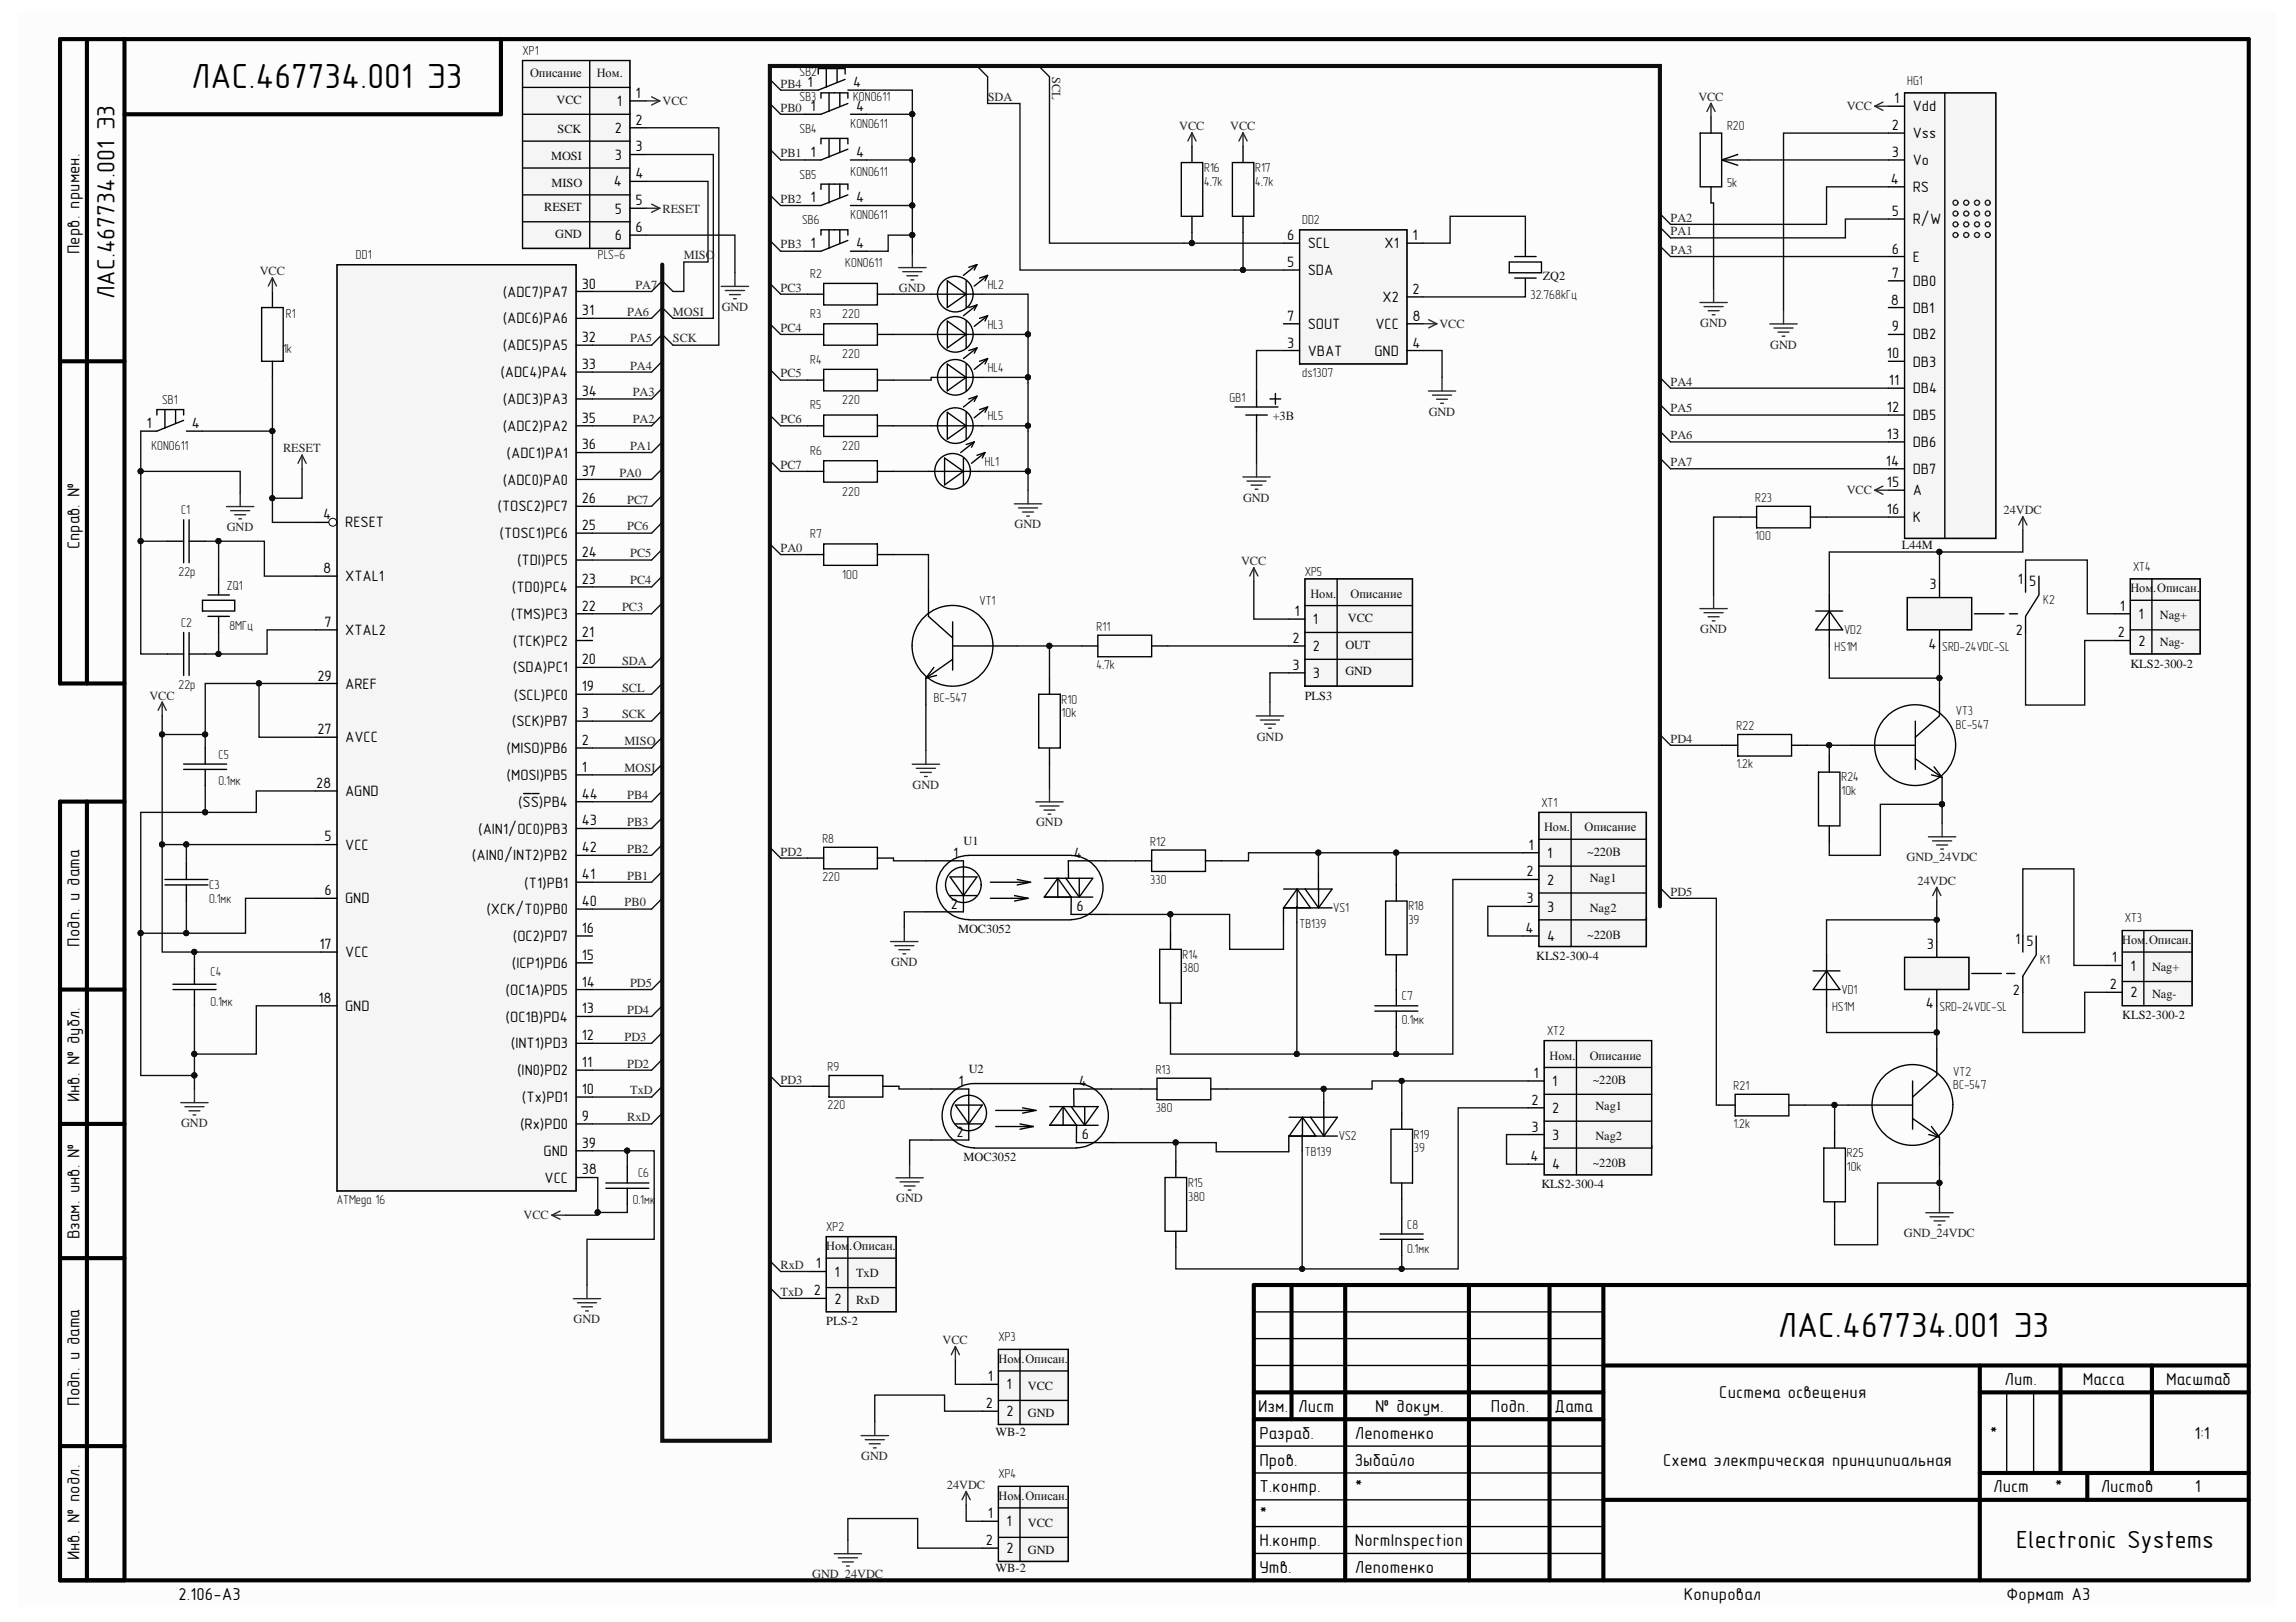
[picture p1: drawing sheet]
<svg xmlns="http://www.w3.org/2000/svg" width="297mm" height="210mm" viewBox="0 0 297 210" stroke-linecap="round" stroke-linejoin="round" font-family="sans-serif">
<defs><g id="words">
<g font-size="4.5">
<text x="24.7" y="11.5">ЛАС.467734.001 Э3</text>
<text x="230" y="173.1">ЛАС.467734.001 Э3</text>
</g>
<g font-size="3.2">
<text x="14.8" y="38.7" transform="rotate(-90 14.8 38.7)">ЛАС.467734.001 Э3</text>
<text x="260.8" y="200.4">Electronic Systems</text>
</g>
<g font-size="2.2">
<text x="10.3" y="32.9" transform="rotate(-90 10.3 32.9)">Перв. примен.</text>
<text x="10.3" y="71.1" transform="rotate(-90 10.3 71.1)">Справ. №</text>
<text x="10.3" y="122.5" transform="rotate(-90 10.3 122.5)">Подп. и дата</text>
<text x="10.3" y="142.6" transform="rotate(-90 10.3 142.6)">Инв. № дубл.</text>
<text x="10.3" y="160.4" transform="rotate(-90 10.3 160.4)">Взам. инв. №</text>
<text x="259.3" y="179.2">Лит.</text>
<text x="269.4" y="179.2">Масса</text>
<text x="280.2" y="179.2">Масштаб</text>
<text x="10.3" y="181.9" transform="rotate(-90 10.3 181.9)">Подп. и дата</text>
<text x="162.8" y="182.7">Изм.</text>
<text x="168" y="182.7">Лист</text>
<text x="177.9" y="182.7">№ докум.</text>
<text x="192.9" y="182.7">Подп.</text>
<text x="201.1" y="182.7">Дата</text>
<text x="222.4" y="181">Система освещения</text>
<text x="162.9" y="189.7">Пров.</text>
<text x="162.9" y="186.2">Разраб.</text>
<text x="175.3" y="189.7">Зыбайло</text>
<text x="175.3" y="186.2">Лепотенко</text>
<text x="215.2" y="189.7">Схема электрическая принципиальная</text>
<text x="257.4" y="186.2">*</text>
<text x="283.9" y="186.2">1:1</text>
<text x="162.9" y="193.1">Т.контр.</text>
<text x="162.9" y="196.6">*</text>
<text x="175.3" y="193.1">*</text>
<text x="257.9" y="193.1">Лист</text>
<text x="265.9" y="193.1">*</text>
<text x="271.8" y="193.1">Листов</text>
<text x="284" y="193.1">1</text>
<text x="10.3" y="201.9" transform="rotate(-90 10.3 201.9)">Инв. № подл.</text>
<text x="162.9" y="203.6">Утв.</text>
<text x="162.9" y="200.1">Н.контр.</text>
<text x="175.3" y="200.1">NormInspection</text>
<text x="175.3" y="203.6">Лепотенко</text>
<text x="23.1" y="207">2.106-A3</text>
<text x="217.9" y="207">Копировал</text>
<text x="259.6" y="207">Формат А3</text>
</g>
<g font-size="1.9">
<text x="104.5" y="11.3">1</text>
<text x="110.4" y="11.3">4</text>
<text x="79.5" y="17.2">2</text>
<text x="79.8" y="13.7">1</text>
<text x="82.2" y="16.1">2</text>
<text x="82.2" y="12.7">1</text>
<text x="104.9" y="14.4">1</text>
<text x="110.7" y="14.4">4</text>
<text x="244.8" y="16.8">2</text>
<text x="245" y="13.4">1</text>
<text x="247.5" y="14.4">Vdd</text>
<text x="247.5" y="17.9">Vss</text>
<text x="79.5" y="20.7">3</text>
<text x="82.2" y="23.1">4</text>
<text x="82.2" y="19.6">3</text>
<text x="104.9" y="20.3">1</text>
<text x="110.7" y="20.3">4</text>
<text x="244.6" y="23.8">4</text>
<text x="244.8" y="20.3">3</text>
<text x="247.5" y="21.4">Vo</text>
<text x="79.4" y="24.1">4</text>
<text x="79.5" y="27.6">5</text>
<text x="82.2" y="26.6">5</text>
<text x="104.9" y="26.2">1</text>
<text x="110.7" y="26.2">4</text>
<text x="244.8" y="27.9">5</text>
<text x="247.5" y="24.8">RS</text>
<text x="247.5" y="29">R/W</text>
<text x="79.5" y="31.1">6</text>
<text x="82.2" y="30">6</text>
<text x="104.9" y="32.1">1</text>
<text x="110.7" y="32.1">4</text>
<text x="166.5" y="34.6">5</text>
<text x="166.5" y="31.1">6</text>
<text x="169.2" y="35.6">SDA</text>
<text x="169.2" y="32.1">SCL</text>
<text x="179.1" y="32.1">X1</text>
<text x="182.7" y="31.1">1</text>
<text x="244.8" y="36">7</text>
<text x="244.8" y="32.8">6</text>
<text x="247.5" y="33.9">E</text>
<text x="65" y="41.9">(ADC6)PA6</text>
<text x="65" y="38.4">(ADC7)PA7</text>
<text x="75.3" y="40.8">31</text>
<text x="75.3" y="37.3">30</text>
<text x="166.5" y="41.5">7</text>
<text x="178.9" y="39.1">X2</text>
<text x="182.7" y="38">2</text>
<text x="182.7" y="41.5">8</text>
<text x="244.6" y="39.4">8</text>
<text x="247.5" y="37">DB0</text>
<text x="247.5" y="40.5">DB1</text>
<text x="65" y="45.3">(ADC5)PA5</text>
<text x="75.3" y="47.7">33</text>
<text x="75.3" y="44.3">32</text>
<text x="166.5" y="45">3</text>
<text x="169.2" y="46">VBAT</text>
<text x="169.2" y="42.5">SOUT</text>
<text x="177.8" y="46">GND</text>
<text x="177.9" y="42.5">VCC</text>
<text x="182.7" y="45">4</text>
<text x="244.1" y="46.3">10</text>
<text x="244.8" y="42.9">9</text>
<text x="247.5" y="43.9">DB2</text>
<text x="247.5" y="47.4">DB3</text>
<text x="64.7" y="48.8">(ADC4)PA4</text>
<text x="65" y="52.3">(ADC3)PA3</text>
<text x="75.3" y="51.2">34</text>
<text x="244.1" y="53.3">12</text>
<text x="244.4" y="49.8">11</text>
<text x="247.5" y="50.9">DB4</text>
<text x="18.9" y="55.4">1</text>
<text x="24.8" y="55.4">4</text>
<text x="65" y="55.8">(ADC2)PA2</text>
<text x="65.5" y="59.2">(ADC1)PA1</text>
<text x="75.3" y="58.2">36</text>
<text x="75.3" y="54.7">35</text>
<text x="244.1" y="56.8">13</text>
<text x="247.5" y="54.4">DB5</text>
<text x="247.5" y="57.8">DB6</text>
<text x="65" y="62.7">(ADC0)PA0</text>
<text x="75.3" y="61.6">37</text>
<text x="75.3" y="65.1">26</text>
<text x="244" y="60.3">14</text>
<text x="244.1" y="63">15</text>
<text x="247.5" y="61.3">DB7</text>
<text x="247.5" y="64.1">A</text>
<text x="41.8" y="67.2">4</text>
<text x="44.7" y="68.3">RESET</text>
<text x="64.4" y="66.2">(TOSC2)PC7</text>
<text x="64.6" y="69.7">(TOSC1)PC6</text>
<text x="75.3" y="68.6">25</text>
<text x="244.1" y="66.5">16</text>
<text x="247.5" y="67.6">K</text>
<text x="41.8" y="74.2">8</text>
<text x="44.7" y="75.2">XTAL1</text>
<text x="66.2" y="76.6">(TD0)PC4</text>
<text x="66.9" y="73.1">(TDI)PC5</text>
<text x="75.3" y="75.6">23</text>
<text x="75.3" y="72.1">24</text>
<text x="249.6" y="76.2">3</text>
<text x="261" y="75.6">1</text>
<text x="262.5" y="75.8">5</text>
<text x="42" y="81.1">7</text>
<text x="44.7" y="82.2">XTAL2</text>
<text x="66.1" y="80.1">(TMS)PC3</text>
<text x="66.3" y="83.6">(TCK)PC2</text>
<text x="75.3" y="82.5">21</text>
<text x="75.3" y="79">22</text>
<text x="167.2" y="83.2">2</text>
<text x="167.5" y="79.7">1</text>
<text x="169.9" y="80.8">1</text>
<text x="249.5" y="83.9">4</text>
<text x="260.8" y="82.2">2</text>
<text x="274" y="82.5">2</text>
<text x="274.3" y="79">1</text>
<text x="276.7" y="83.6">2</text>
<text x="276.7" y="80.1">1</text>
<text x="41.1" y="88.1">29</text>
<text x="44.7" y="89.1">AREF</text>
<text x="66.3" y="87">(SDA)PC1</text>
<text x="75.3" y="89.5">19</text>
<text x="75.3" y="86">20</text>
<text x="167.2" y="86.7">3</text>
<text x="169.9" y="87.7">3</text>
<text x="169.9" y="84.3">2</text>
<text x="41.1" y="95">27</text>
<text x="66.2" y="94">(SCK)PB7</text>
<text x="66.5" y="90.5">(SCL)PC0</text>
<text x="75.3" y="92.9">3</text>
<text x="40.9" y="102">28</text>
<text x="44.7" y="96.1">AVCC</text>
<text x="65.5" y="100.9">(MOSI)PB5</text>
<text x="65.5" y="97.4">(MISO)PB6</text>
<text x="75.3" y="99.9">1</text>
<text x="75.3" y="96.4">2</text>
<text x="44.7" y="103">AGND</text>
<text x="61.9" y="107.9">(AIN1/OC0)PB3</text>
<text x="67" y="104.4">(SS)PB4</text>
<text x="75.3" y="106.8">43</text>
<text x="75.3" y="103.4">44</text>
<text x="42" y="108.9">5</text>
<text x="44.7" y="110">VCC</text>
<text x="61.1" y="111.3">(AIN0/INT2)PB2</text>
<text x="75.3" y="113.8">41</text>
<text x="75.3" y="110.3">42</text>
<text x="123.3" y="111">1</text>
<text x="138.9" y="111">4</text>
<text x="197.5" y="113.4">2</text>
<text x="197.7" y="110">1</text>
<text x="200.1" y="111">1</text>
<text x="42" y="115.9">6</text>
<text x="44.7" y="116.9">GND</text>
<text x="62.9" y="118.3">(XCK/T0)PB0</text>
<text x="67.8" y="114.9">(T1)PB1</text>
<text x="75.3" y="117.3">40</text>
<text x="123" y="117.6">2</text>
<text x="139.2" y="117.9">6</text>
<text x="197.5" y="116.9">3</text>
<text x="200.1" y="118">3</text>
<text x="200.1" y="114.5">2</text>
<text x="41.3" y="122.8">17</text>
<text x="44.7" y="123.8">VCC</text>
<text x="66.2" y="125.2">(ICP1)PD6</text>
<text x="66.3" y="121.8">(OC2)PD7</text>
<text x="75.3" y="124.2">15</text>
<text x="75.3" y="120.7">16</text>
<text x="197.3" y="120.7">4</text>
<text x="200.1" y="121.8">4</text>
<text x="249.3" y="122.8">3</text>
<text x="260.7" y="122.1">1</text>
<text x="262.2" y="122.4">5</text>
<text x="273.2" y="124.5">1</text>
<text x="275.6" y="125.6">1</text>
<text x="41.2" y="129.8">18</text>
<text x="44.7" y="130.8">GND</text>
<text x="65.4" y="128.7">(OC1A)PD5</text>
<text x="75.3" y="131.2">13</text>
<text x="75.3" y="127.7">14</text>
<text x="249.1" y="130.5">4</text>
<text x="260.4" y="128.7">2</text>
<text x="273" y="128">2</text>
<text x="275.6" y="129.1">2</text>
<text x="65.4" y="132.2">(OC1B)PD4</text>
<text x="66.1" y="135.7">(INT1)PD3</text>
<text x="75.3" y="134.6">12</text>
<text x="66.9" y="139.1">(IN0)PD2</text>
<text x="67.5" y="142.6">(Tx)PD1</text>
<text x="75.3" y="141.6">10</text>
<text x="75.3" y="138.1">11</text>
<text x="124" y="140.5">1</text>
<text x="139.6" y="140.5">4</text>
<text x="198.2" y="142.9">2</text>
<text x="198.4" y="139.5">1</text>
<text x="200.8" y="140.5">1</text>
<text x="67.3" y="146.1">(Rx)PD0</text>
<text x="70.3" y="149.6">GND</text>
<text x="75.3" y="145.1">9</text>
<text x="75.3" y="148.5">39</text>
<text x="123.7" y="147.1">2</text>
<text x="140" y="147.5">6</text>
<text x="198.2" y="146.4">3</text>
<text x="200.8" y="147.5">3</text>
<text x="200.8" y="144">2</text>
<text x="70.4" y="153">VCC</text>
<text x="75.3" y="152">38</text>
<text x="198" y="150.2">4</text>
<text x="200.8" y="151.3">4</text>
<text x="105.3" y="167.6">2</text>
<text x="105.5" y="164.1">1</text>
<text x="108" y="165.2">1</text>
<text x="108" y="168.7">2</text>
<text x="127.8" y="178.8">1</text>
<text x="130.2" y="179.8">1</text>
<text x="127.5" y="182.2">2</text>
<text x="130.2" y="183.3">2</text>
<text x="127.8" y="196.5">1</text>
<text x="130.2" y="197.5">1</text>
<text x="127.5" y="200">2</text>
<text x="130.2" y="201">2</text>
</g>
<g font-size="1.7" fill="#0e0e0e">
<text x="67.6" y="7.1">XP1</text>
<text x="103.4" y="9.9">SB2</text>
<text x="246.7" y="10.9">HG1</text>
<text x="103.4" y="17.2">SB4</text>
<text x="103.4" y="13">SB3</text>
<text x="110" y="16.5">KON0611</text>
<text x="110.4" y="13">KON0611</text>
<text x="223.4" y="16.9">R20</text>
<text x="103.4" y="23.1">SB5</text>
<text x="110" y="22.8">KON0611</text>
<text x="155.8" y="22.3">R16</text>
<text x="162.4" y="22.3">R17</text>
<text x="103.8" y="29">SB6</text>
<text x="110" y="28.3">KON0611</text>
<text x="155.8" y="24">4.7k</text>
<text x="162.4" y="24">4.7k</text>
<text x="168.5" y="29">DD2</text>
<text x="223.4" y="24.2">5k</text>
<text x="46" y="33.5">DD1</text>
<text x="77.3" y="33.5">PLS-6</text>
<text x="104.8" y="36">R2</text>
<text x="109.4" y="34.6">KON0611</text>
<text x="37" y="41.2">R1</text>
<text x="104.8" y="41.2">R3</text>
<text x="109" y="41.2">220</text>
<text x="127.8" y="37.3">HL2</text>
<text x="198" y="38.7">32.768kГц</text>
<text x="36.6" y="45.7">1k</text>
<text x="104.8" y="47.1">R4</text>
<text x="109" y="46.4">220</text>
<text x="127.8" y="42.6">HL3</text>
<text x="21" y="52.3">SB1</text>
<text x="104.8" y="53">R5</text>
<text x="109" y="52.3">220</text>
<text x="127.8" y="48.1">HL4</text>
<text x="159.1" y="52">GB1</text>
<text x="168.5" y="48.8">ds1307</text>
<text x="19.6" y="58.2">KON0611</text>
<text x="104.8" y="58.9">R6</text>
<text x="109" y="58.2">220</text>
<text x="127.8" y="54.4">HL5</text>
<text x="109" y="64.1">220</text>
<text x="127.4" y="60.3">HL1</text>
<text x="227.1" y="65">R23</text>
<text x="23.4" y="66.5">C1</text>
<text x="104.8" y="69.7">R7</text>
<text x="227.1" y="69.9">100</text>
<text x="23.1" y="74.6">22p</text>
<text x="29.3" y="76.3">ZQ1</text>
<text x="109" y="74.9">100</text>
<text x="168.8" y="74.6">XP5</text>
<text x="276" y="73.8">XT4</text>
<text x="23.4" y="81.1">C2</text>
<text x="29.7" y="81.5">8MГц</text>
<text x="126.7" y="78.4">VT1</text>
<text x="141.9" y="81.7">R11</text>
<text x="238.6" y="82.1">VD2</text>
<text x="264.3" y="78.2">K2</text>
<text x="23.1" y="89.1">22p</text>
<text x="141.9" y="86.6">4.7k</text>
<text x="237.4" y="84.3">HS1M</text>
<text x="251.3" y="84.3">SRD-24VDC-SL</text>
<text x="120.8" y="90.9">BC-547</text>
<text x="137.3" y="92.8">10k</text>
<text x="137.3" y="91.1">R10</text>
<text x="224.7" y="94.5">R22</text>
<text x="253" y="94.4">BC-547</text>
<text x="253" y="92.6">VT3</text>
<text x="28.3" y="101.6">0.1мк</text>
<text x="28.3" y="98.2">C5</text>
<text x="224.7" y="99.4">1.2k</text>
<text x="238.2" y="101.1">R24</text>
<text x="199.4" y="104.4">XT1</text>
<text x="238.2" y="102.9">10k</text>
<text x="106.4" y="109.1">R8</text>
<text x="148.8" y="109.4">R12</text>
<text x="27.1" y="116.8">0.1мк</text>
<text x="27.1" y="115.1">C3</text>
<text x="106.4" y="114">220</text>
<text x="148.8" y="114.3">330</text>
<text x="172.5" y="118">VS1</text>
<text x="182.2" y="119.6">39</text>
<text x="182.2" y="117.8">R18</text>
<text x="274.9" y="119.4">XT3</text>
<text x="153" y="125.8">380</text>
<text x="153" y="124.1">R14</text>
<text x="168.1" y="120">TB139</text>
<text x="263.9" y="124.8">K1</text>
<text x="27.2" y="130.1">0.1мк</text>
<text x="27.2" y="126.3">C4</text>
<text x="181.4" y="129.4">C7</text>
<text x="237" y="130.8">HS1M</text>
<text x="238.2" y="128.6">VD1</text>
<text x="250.9" y="130.8">SRD-24VDC-SL</text>
<text x="181.4" y="132.5">0.1мк</text>
<text x="200.1" y="133.9">XT2</text>
<text x="107.1" y="143.5">220</text>
<text x="107.1" y="138.6">R9</text>
<text x="149.5" y="143.9">380</text>
<text x="149.5" y="139">R13</text>
<text x="224.3" y="141.1">R21</text>
<text x="252.7" y="140.9">BC-547</text>
<text x="252.7" y="139.2">VT2</text>
<text x="168.8" y="149.6">TB139</text>
<text x="173.2" y="147.6">VS2</text>
<text x="182.9" y="149.1">39</text>
<text x="182.9" y="147.4">R19</text>
<text x="224.3" y="146">1.2k</text>
<text x="238.9" y="149.8">R25</text>
<text x="43.6" y="155.9">ATMega 16</text>
<text x="81.9" y="155.9">0.1мк</text>
<text x="82.5" y="152.4">C6</text>
<text x="153.7" y="155.4">380</text>
<text x="153.7" y="153.6">R15</text>
<text x="238.9" y="151.6">10k</text>
<text x="106.9" y="159.3">XP2</text>
<text x="182" y="159">C8</text>
<text x="182" y="162.1">0.1мк</text>
<text x="129.2" y="173.6">XP3</text>
<text x="129.2" y="191.3">XP4</text>
</g>
<g font-size="1.6" fill="#0e0e0e">
<text x="68.6" y="9.9">Описание</text>
<text x="77.2" y="9.9">Ном.</text>
<text x="72" y="13.4">VCC</text>
<text x="72.1" y="17.2">SCK</text>
<text x="71.3" y="20.7">MOSI</text>
<text x="70.4" y="27.3">RESET</text>
<text x="71.3" y="24.2">MISO</text>
<text x="71.8" y="30.8">GND</text>
<text x="199.6" y="36.2">ZQ2</text>
<text x="164.7" y="54.4">+3В</text>
<text x="246.1" y="71.1">L44M</text>
<text x="169.5" y="77.3">Ном.</text>
<text x="174.7" y="77.3">Описание</text>
<text x="275.6" y="76.6">Ном</text>
<text x="278.6" y="76.6">.Описан.</text>
<text x="174" y="83.9">OUT</text>
<text x="174.4" y="80.5">VCC</text>
<text x="279.4" y="83.6">Nag-</text>
<text x="279.4" y="80.1">Nag+</text>
<text x="174" y="87.4">GND</text>
<text x="275.6" y="86.4">KLS2-300-2</text>
<text x="168.8" y="90.5">PLS3</text>
<text x="199.8" y="107.6">Ном.</text>
<text x="205" y="107.6">Описание</text>
<text x="124.7" y="109.3">U1</text>
<text x="205.3" y="110.7">~220В</text>
<text x="205.7" y="114.2">Nag1</text>
<text x="205.7" y="118">Nag2</text>
<text x="123.9" y="120.8">MOC3052</text>
<text x="198.7" y="124.2">KLS2-300-4</text>
<text x="205.3" y="121.5">~220В</text>
<text x="274.6" y="122.2">Ном</text>
<text x="277.5" y="122.2">.Описан.</text>
<text x="278.4" y="125.6">Nag+</text>
<text x="274.6" y="131.9">KLS2-300-2</text>
<text x="278.4" y="129.1">Nag-</text>
<text x="200.5" y="137.1">Ном.</text>
<text x="205.7" y="137.1">Описание</text>
<text x="125.3" y="138.8">U2</text>
<text x="206.1" y="140.2">~220В</text>
<text x="206.4" y="143.7">Nag1</text>
<text x="206.4" y="147.5">Nag2</text>
<text x="124.7" y="150.3">MOC3052</text>
<text x="199.4" y="153.8">KLS2-300-4</text>
<text x="206.1" y="151">~220В</text>
<text x="106.9" y="161.8">Ном</text>
<text x="109.9" y="161.8">.Описан.</text>
<text x="110.7" y="165.2">TxD</text>
<text x="106.9" y="171.5">PLS-2</text>
<text x="110.7" y="168.7">RxD</text>
<text x="129.2" y="176.4">Ном</text>
<text x="132.1" y="176.4">.Описан.</text>
<text x="133" y="179.9">VCC</text>
<text x="128.8" y="185.8">WB-2</text>
<text x="133" y="183.3">GND</text>
<text x="129.2" y="194.1">Ном</text>
<text x="132.1" y="194.1">.Описан.</text>
<text x="133" y="197.6">VCC</text>
<text x="128.8" y="203.5">WB-2</text>
<text x="133" y="201.1">GND</text>
</g>
<g font-size="1.6" fill="#262626">
<text x="101" y="11.3">PB4</text>
<text x="136.1" y="9.9" transform="rotate(90 136.1 9.9)">SCL</text>
<text x="85.7" y="13.6">VCC</text>
<text x="101" y="14.5">PB0</text>
<text x="127.8" y="13.1">SDA</text>
<text x="152.6" y="16.9">VCC</text>
<text x="159.2" y="16.9">VCC</text>
<text x="219.7" y="13">VCC</text>
<text x="238.9" y="14.3">VCC</text>
<text x="101" y="20.4">PB1</text>
<text x="85.7" y="27.5">RESET</text>
<text x="101" y="26.3">PB2</text>
<text x="216.1" y="28.7">PA2</text>
<text x="33.6" y="35.6">VCC</text>
<text x="88.5" y="33.5">MISO</text>
<text x="101" y="32.1">PB3</text>
<text x="216.1" y="30.4">PA1</text>
<text x="216.1" y="32.9">PA3</text>
<text x="81.1" y="40.8">PA6</text>
<text x="82.2" y="37.4">PA7</text>
<text x="87.1" y="40.8">MOSI</text>
<text x="93.4" y="40.3">GND</text>
<text x="101" y="37.7">PC3</text>
<text x="116.3" y="37.8">GND</text>
<text x="81.5" y="47.8">PA4</text>
<text x="81.5" y="44.3">PA5</text>
<text x="87.1" y="44.3">SCK</text>
<text x="101" y="42.9">PC4</text>
<text x="186.2" y="42.4">VCC</text>
<text x="220" y="42.3">GND</text>
<text x="229" y="45.1">GND</text>
<text x="81.9" y="51.3">PA3</text>
<text x="101" y="48.8">PC5</text>
<text x="184.8" y="53.8">GND</text>
<text x="216.1" y="49.9">PA4</text>
<text x="216.1" y="53.4">PA5</text>
<text x="36.6" y="58.5">RESET</text>
<text x="81.5" y="58.2">PA1</text>
<text x="81.9" y="54.7">PA2</text>
<text x="101" y="54.7">PC6</text>
<text x="216.1" y="56.9">PA6</text>
<text x="80.1" y="61.7">PA0</text>
<text x="81.1" y="65.2">PC7</text>
<text x="101" y="60.7">PC7</text>
<text x="160.8" y="64.9">GND</text>
<text x="216.1" y="60.3">PA7</text>
<text x="238.9" y="64">VCC</text>
<text x="29.3" y="68.7">GND</text>
<text x="81.1" y="68.6">PC6</text>
<text x="101" y="71.4">PA0</text>
<text x="131.3" y="68.4">GND</text>
<text x="259.2" y="66.5">24VDC</text>
<text x="81.5" y="75.6">PC4</text>
<text x="81.5" y="72.1">PC5</text>
<text x="160.6" y="73.2">VCC</text>
<text x="80.5" y="79.1">PC3</text>
<text x="220" y="81.9">GND</text>
<text x="80.5" y="89.5">SCL</text>
<text x="80.5" y="86">SDA</text>
<text x="19.3" y="90.5">VCC</text>
<text x="80.5" y="93">SCK</text>
<text x="162.6" y="95.8">GND</text>
<text x="80.8" y="96.4">MISO</text>
<text x="80.8" y="99.9">MOSI</text>
<text x="216.1" y="96.1">PD4</text>
<text x="81.1" y="106.9">PB3</text>
<text x="81.1" y="103.4">PB4</text>
<text x="118.1" y="102.1">GND</text>
<text x="134" y="107">GND</text>
<text x="81.1" y="113.8">PB1</text>
<text x="81.1" y="110.3">PB2</text>
<text x="101" y="110.7">PD2</text>
<text x="246.7" y="111.5">GND_24VDC</text>
<text x="80.8" y="117.3">PB0</text>
<text x="216.1" y="115.9">PD5</text>
<text x="248.1" y="114.5">24VDC</text>
<text x="115.3" y="125">GND</text>
<text x="81.1" y="131.2">PD4</text>
<text x="81.5" y="127.7">PD5</text>
<text x="80.8" y="134.7">PD3</text>
<text x="81.1" y="138.2">PD2</text>
<text x="81.5" y="141.6">TxD</text>
<text x="101" y="140.2">PD3</text>
<text x="23.4" y="145.9">GND</text>
<text x="81.1" y="145.1">RxD</text>
<text x="115.9" y="155.6">GND</text>
<text x="67.7" y="157.8">VCC</text>
<text x="246.3" y="160.1">GND_24VDC</text>
<text x="101" y="164.2">RxD</text>
<text x="101" y="167.7">TxD</text>
<text x="74.2" y="171.2">GND</text>
<text x="122" y="173.9">VCC</text>
<text x="111.4" y="189">GND</text>
<text x="122.5" y="192.7">24VDC</text>
<text x="105.1" y="204.3">GND_24VDC</text>
</g>
</g></defs>
<path d="M2.2 1.6h292.2v206.4h-292.2z" fill="#fcfcfc"/>
<g fill="none" stroke="#000" stroke-width=".53">
<path d="M11.2 5.1v83.3M16.1 5.1v199.4M64.8 5.1v9.7h-48.7M7.8 46.8h8.3M16.1 88.4h-8.3v-83.3h283.1v199.4h-283.1v-100.8h8.3M11.2 103.7v100.8M7.8 128.1h8.3M7.8 145.4h8.3M7.8 162.8h8.3M167.1 166.3v17.4M174 166.3v38.2M190 166.3v38.2"/>
<path d="M200.5 166.3v38.2M207.4 176.7h83.5M207.4 166.3v38.2M256.1 176.7v27.8M266.6 176.7v13.9M278.4 176.7v13.9M290.9 166.3h-128.7v38.2M7.8 187.1h8.3M162.2 180.2h45.2M162.2 183.7h45.2M207.4 194.1h83.5M256.1 180.2h34.8"/>
<path d="M256.1 190.6h34.8M270 190.6v3.5"/>
</g>
<path d="M162.2 176.7h45.2M162.2 173.2h45.2M162.2 169.8h45.2M162.2 197.6h45.2M162.2 194.1h45.2M162.2 190.6h45.2M162.2 187.1h45.2M259.6 180.2v10.4M263.1 180.2v10.4M162.2 201h45.2" fill="none" stroke="#000" stroke-width=".18"/>
<path d="M43.6 34.3h30.9v119.8h-30.9z" fill="#f5f5f5" stroke="#262626" stroke-width=".13"/>
<path d="M40.8 67.6h2.8" fill="none" stroke="#000" stroke-width=".18"/>
<circle cx="43.1" cy="67.6" r=".51" fill="#fcfcfc" stroke="#000" stroke-width=".13"/>
<g fill="none" stroke="#000" stroke-width=".18">
<path d="M43.6 34.3h30.9v119.8h-30.9zM74.5 37.7h2.1M120.5 38.1h6.6M122.6 36.3l2.4 1.8-2.4 1.7zM125 36.3v3.5M126.4 34.2l-1.8 1.4M126.4 34.2l-.4 .7M126.4 34.2l-1.1 .4M127.8 35.6l-1.8 1.4M127.8 35.6l-.4 .7M127.8 35.6l-1.1 .4M74.5 58.6h2.1"/>
<path d="M74.5 55.1h2.1M74.5 51.6h2.1M74.5 48.1h2.1M74.5 44.7h2.1M74.5 41.2h2.1M40.8 74.6h2.8M74.5 62h2.1M74.5 79.4h2.1M74.5 76h2.1M74.5 72.5h2.1M74.5 69h2.1M74.5 65.5h2.1"/>
<path d="M40.8 81.5h2.8M40.8 88.4h2.8M40.8 95.4h2.8M74.5 96.8h2.1M74.5 93.3h2.1M74.5 89.8h2.1M74.5 86.4h2.1M74.5 82.9h2.1M40.8 102.4h2.8M40.8 109.3h2.8M40.8 116.3h2.8M67.7 102.7h1"/>
<path d="M68.8 102.7h.9M74.5 117.6h2.1M74.5 114.2h2.1M74.5 110.7h2.1M74.5 107.2h2.1M74.5 103.8h2.1M74.5 100.3h2.1M41.5 123.2h2.1M41.5 130.2h2.1M74.5 138.5h2.1M74.5 135h2.1M74.5 131.5h2.1"/>
<path d="M74.5 128.1h2.1M74.5 124.6h2.1M74.5 121.1h2.1M74.5 145.4h2.1M74.5 142h2.1M74.5 152.4h2.1M74.5 148.9h2.1"/>
<circle cx="123.6" cy="38.1" r="2.31"/>
</g>
<path d="M85.7 34.2v152.3h13.9v-178h115.1v108.8" fill="none" stroke="#0e0e0e" stroke-width=".53"/>
<path d="M168.1 29.7h13.9v17.4h-13.9z" fill="#f5f5f5" stroke="#262626" stroke-width=".13"/>
<g fill="none" stroke="#000" stroke-width=".18">
<path d="M33.8 39.8h2.8v7h-2.8zM35.2 37.7v2.1M166 34.9h2.1M166 31.5h2.1M168.1 29.7h13.9v17.4h-13.9zM182 31.5h2.1M182 38.4h2.1M20.3 53.7v-.7h3.5v.7M21.3 53v2.4M22.7 53v1.8M23.8 54.4l-3.5 1.4h-2.1M24.1 55.8h2.1"/>
<path d="M35.2 46.8v2M159.8 52.7h5.5M161.2 53.7h2.8M162.6 50.6v2.1M162.6 53.7v2.1M164.3 51.6h1.4M165 50.9v1.4M166 45.4h2.1M166 41.9h2.1M182 45.4h2.1M182 41.9h2.1M21.7 70h2.1"/>
<path d="M23.8 67.3v5.5M24.5 67.3v5.5M24.5 70h2M26.2 77.7h4.2v1.4h-4.2zM26.9 79.8h2.8M26.9 77h2.8M28.3 74.9v2.1M28.3 79.8v2M120.1 76.3v3.5l3.1 2.8M118 83.5a5.2 5.2 0 0 1 7.7-4.5 5.2 5.2 0 0 1 .6 8.8 5.2 5.2 0 0 1-8.2-3.4l-.1-.9M119.8 87.8v3.4M120.8 86.4l-1 1.4"/>
<path d="M121.2 87.4l-1.4 .4M123.2 85.3l-3.4 2.5M123.2 80.5v6.2M123.2 83.6h8.4"/>
</g>
<path d="M168.8 74.9h13.9v13.9h-13.9z" fill="#f5f5f5" stroke="#262626" stroke-width=".13"/>
<path d="M168.8 74.9h13.9v13.9h-13.9zM168.8 78.4h13.9M173 74.9v13.9M166.7 87.1h2.1M166.7 83.6h2.1M166.7 80.1h2.1M168.8 81.8h13.9M168.8 85.3h13.9" fill="none" stroke="#000" stroke-width=".18"/>
<path d="M246.4 12h11.8v57.6h-11.8z" fill="#f5f5f5" stroke="#262626" stroke-width=".13"/>
<g fill="none" stroke="#000" stroke-width=".18">
<path d="M244.3 13.7h2.1M244.3 17.2h2.1M246.4 12h11.8v57.7h-11.8zM251.6 12v57.7M244.3 20.7h2.1M244.3 36.3h2.1M244.3 39.8h2.1M244.3 24.2h2.1M244.3 28.3h2.1M244.3 33.2h2.1M244.3 43.3h2.1M244.3 46.8h2.1"/>
<path d="M244.3 50.2h2.1M244.3 53.7h2.1M244.3 57.2h2.1M244.3 60.7h2.1M244.3 63.4h2.1M244.3 66.9h2.1M119.8 111.4h4.8v6.6h-4.8M122.9 113.5h3.5l-1.8 2.4zM122.9 115.9h3.5M125.3 110.7a4.1 4.1 0 0 0-4.1 4.2 4.1 4.1 0 0 0 4.2 4.1M125.3 119h13.3M125.3 110.7h13.3"/>
<path d="M128.1 114.2h4.9M128.1 116.3h4.9M131.3 115.9l1.7 .4M131.6 113.8l1.7 .4-1.7 .3M133 116.3l-1.7 .3M135.1 113.7h6.3l-1.8 2.4M136.9 113.7l1.7 2.4v2.2h4.8M136.9 113.7l-1.8 2.4h6.3M136.9 113.7v2.4M137.9 113.7l1.7 2.4M138.6 110.7a4.1 4.1 0 0 1 4.1 4.2 4.1 4.1 0 0 1-4.2 4.1M139.6 113.7v2.4"/>
<path d="M143.1 111.4h-4.9v2.3M166 117.4v2.1M166.1 115.1h6.2l-1.7 2.4M167.8 117.3v2.1M167.8 115.1l1.7 2.4M167.8 115.1l-1.7 2.4h6.2M167.8 115.1v2.4M168.9 115.1l1.7 2.4M170.6 113.1v4.4"/>
<circle cx="124.6" cy="114.5" r="2.31"/>
</g>
<g fill="none" stroke="#1c1c1c" stroke-width=".18">
<circle cx="253" cy="26.2" r=".32"/>
<circle cx="253" cy="29" r=".32"/>
<circle cx="253" cy="27.6" r=".32"/>
<circle cx="253" cy="30.4" r=".32"/>
<circle cx="254.4" cy="26.2" r=".33"/>
<circle cx="254.4" cy="29" r=".32"/>
<circle cx="254.4" cy="30.4" r=".32"/>
<circle cx="254.4" cy="27.6" r=".32"/>
<circle cx="255.8" cy="26.2" r=".33"/>
<circle cx="255.8" cy="29" r=".32"/>
<circle cx="255.8" cy="27.6" r=".32"/>
<circle cx="255.8" cy="30.4" r=".32"/>
<circle cx="257.2" cy="26.2" r=".32"/>
<circle cx="257.2" cy="29" r=".32"/>
<circle cx="257.2" cy="30.4" r=".32"/>
<circle cx="257.2" cy="27.6" r=".32"/>
</g>
<path d="M199.1 105.1h13.9v17.4h-13.9z" fill="#f5f5f5" stroke="#262626" stroke-width=".13"/>
<path d="M197 117.3h2.1M197 113.8h2.1M197 110.4h2.1M199.1 105.1h13.9v13.9h-13.9zM199.1 108.6h13.9M199.1 112.1h13.9M199.1 115.6h13.9M203.3 105.1v17.4M213 118.7v3.8h-13.9v-3.5M197 121.1h2.1" fill="none" stroke="#000" stroke-width=".18"/>
<path d="M246.7 77.3h8.4v4.2h-8.4z" fill="#f5f5f5" stroke="#262626" stroke-width=".13"/>
<g fill="none" stroke="#000" stroke-width=".18">
<path d="M220 17.2h2.7v7h-2.7zM221.4 15.1v2.1M224.8 20l-2.1 .7M195.3 33.9h4.1v1.4h-4.1zM196 36h2.7M196 33.2h2.7M197.3 31.1v2.1M197.3 36v2.1M221.4 24.2v2.1M222.7 20.7l2.1 .7M222.7 20.7h3.5M246.7 77.3h8.4v4.2h-8.4z"/>
<path d="M250.9 75.2v2.1M255.4 79.4h3.9M260 79.4h1M262.1 74.6v2M263.8 77l-1.7 2.8v2M263.8 74.6v2.3M250.9 81.5v2.1"/>
</g>
<g fill="none" stroke="#0e0e0e" stroke-width=".18">
<path d="M99.6 13.4l1.4 1.4h3.1M99.6 19.3l1.4 1.4h3.1M85.7 39.8l-1.4 1.4h-7.7M85.7 36.3l-1.4 1.4h-7.7M99.6 25.2l1.4 1.4h3.1M99.6 31.1l1.4 1.4h3.1M99.6 36.7l1.4 1.4h3.5M115.6 38.1h4.9M214.7 27.6l1.4 1.4M214.7 29.4l1.4 1.4M214.7 31.8l1.4 1.4M26.2 55.8h9"/>
<path d="M85.7 43.3l-1.4 1.4h-7.7M85.7 46.8l-1.4 1.3h-7.7M85.7 50.2l-1.4 1.4h-7.7M85.7 53.7l-1.4 1.4h-7.7M85.7 57.2l-1.4 1.4h-7.7M99.6 41.9l1.4 1.4h3.5M99.6 47.8l1.4 1.4h3.5M99.6 53.7l1.4 1.4h3.5M99.6 59.6l1.4 1.4h3.5M115.6 43.3h4.9M115.6 55.1h4.9M120.5 48.8v.4h-4.9"/>
<path d="M214.7 48.8l1.4 1.4M214.7 52.3l1.4 1.4M214.7 55.8l1.4 1.4M214.7 59.3l1.4 1.4M26.5 70h7.7v4.6h6.6M28.3 70v4.9M85.7 60.7l-1.4 1.3h-7.7M85.7 64.1l-1.4 1.4h-7.7M85.7 67.6l-1.4 1.4h-7.7M85.7 71.1l-1.4 1.4h-7.7M85.7 74.6l-1.4 1.4h-7.7M85.7 78l-1.4 1.4h-7.7"/>
<path d="M99.6 70.4l1.4 1.4h3.5M115.6 71.8h4.5v4.5M115.6 61h4.5M28.3 81.8v2.8M33.5 88.4v7h7.3M85.7 85l-1.4 1.4h-7.7M85.7 88.4l-1.4 1.4h-7.7M131.6 83.6h4.2v4.2M135.8 83.6h4.1M151.1 83.6h15.6M214.7 95.1l1.4 1.3M26.5 101.7v3.4h6.7v-2.7h7.6"/>
<path d="M40.8 109.3h-16.7v2.4M40.8 116.3h-9v4.5h-7.7v-4.2M85.7 102.4l-1.4 1.4h-7.7M85.7 105.8l-1.4 1.4h-7.7M85.7 109.3l-1.4 1.4h-7.7M85.7 112.8l-1.4 1.4h-7.7M85.7 116.3l-1.4 1.3h-7.7M99.6 109.6l1.4 1.4h3.5M115.6 111v.4h4.2M143.1 111.4h3.8M143.4 118.3h8v2.5M151.4 118.3h7.7v4.6h6.9v-3.4"/>
<path d="M170.6 110.4v2.7M197 110.4h-16.4v4.1M197 117.3h-4.5v3.8h4.5M197 113.8h-9v22.6h-20.2v-17M214.7 114.9l1.4 1.4h5.9v26.7h.4M25.2 130.2v6.2h8v-6.2h8.3M41.5 123.2h-16.3v2.1M85.7 126.7l-1.4 1.4h-7.7M85.7 130.2l-1.4 1.3h-7.7M85.7 133.6l-1.4 1.4h-7.7M85.7 137.1l-1.4 1.4h-7.7M99.6 139.2l1.4 1.4h4.2"/>
<path d="M151.4 131.9v4.5h16.4M180.6 125.6v2.5M180.6 132.9v3.5M181.3 139.9v4.2M236.3 130.2v3.4h14.3M76.6 148.9h4.6v2.1M76.6 152.4h.7v4.5h3.9v-1M85.7 140.6l-1.4 1.4h-7.7M85.7 144.1l-1.4 1.3h-7.7M116.3 140.6v.3h4.2M143.8 140.9h3.8M152.1 147.9v2.4"/>
<path d="M168.5 148.9v15.3h12.8v-1.7M171.3 140.9v1.8M181.3 155.2v2.4M197.7 143.4h-9.1v20.8h-7.3M197.7 146.8h-2.8v3.9h2.8M152.1 161.4v2.8h16.4"/>
</g>
<g fill="#0e0e0e" stroke="#0e0e0e" stroke-width=".13">
<circle cx="28.3" cy="70" r=".34"/>
<circle cx="28.3" cy="84.6" r=".33"/>
<circle cx="35.2" cy="55.8" r=".34"/>
<circle cx="33.5" cy="88.4" r=".34"/>
<circle cx="26.5" cy="105.1" r=".34"/>
<circle cx="24.1" cy="109.3" r=".34"/>
<circle cx="24.1" cy="120.8" r=".34"/>
<circle cx="25.1" cy="123.2" r=".34"/>
<circle cx="25.1" cy="136.4" r=".34"/>
<circle cx="81.1" cy="148.9" r=".34"/>
<circle cx="77.3" cy="156.9" r=".34"/>
<circle cx="135.8" cy="83.6" r=".34"/>
<circle cx="180.6" cy="110.3" r=".34"/>
<circle cx="180.6" cy="136.4" r=".34"/>
<circle cx="170.6" cy="110.3" r=".34"/>
<circle cx="167.8" cy="136.4" r=".34"/>
<circle cx="151.4" cy="118.3" r=".34"/>
<circle cx="171.2" cy="140.9" r=".34"/>
<circle cx="168.5" cy="164.2" r=".33"/>
<circle cx="181.3" cy="164.2" r=".33"/>
<circle cx="181.3" cy="139.9" r=".33"/>
<circle cx="152.1" cy="147.8" r=".34"/>
<circle cx="250.5" cy="133.6" r=".34"/>
</g>
<path d="M275.6 74.9h9v9.7h-9z" fill="#f5f5f5" stroke="#262626" stroke-width=".13"/>
<path d="M273.5 79.4h2.1M275.6 74.9h9.1v9.7h-9.1zM275.6 77.7h9.1M278.4 74.9v9.7M273.5 82.9h2.1M275.6 81.5h9.1" fill="none" stroke="#000" stroke-width=".18"/>
<g fill="none" stroke="#0e0e0e" stroke-width=".18">
<path d="M99.6 10.3l1.4 1.4h2.8M111.8 11.7h6.2v3.1M112.1 14.8h5.9v5.9M126.4 8.5l1.4 1.4v3.5h4.2v21.5h28.8v-4.8M134.4 8.5l1.4 1.4v21.6h18.4v-1.4M244.3 17.2h-13.6v23M112.1 32.5h2.8v-2.1h3.1v2.5M112.1 26.6h5.9v3.8M112.1 20.7h5.9v5.9M127.1 38.1h5.9v5.2M154.2 31.5h11.8M160.8 34.9h5.2"/>
<path d="M197.3 38.1v.3h-13.2M197.3 31.1v-3.1h-9.7v3.5h-3.5M216.1 33.2h28.2M221.4 26.3h.3v11.1M226.2 20.7h18.1M244.3 28.3h-5.6v2.5h-22.6M244.3 24.2h-8v4.8h-20.2M18.2 55.8v5.2M127.1 43.3h5.9v5.5M127.1 48.8h5.9v6.3M127.1 55.1h5.9v5.9M162.6 55.8v4.2"/>
<path d="M166 45.4h-3.4v5.2M216.1 57.2h28.2M216.1 53.7h28.2M216.1 50.2h28.2M18.2 70h3.5M126.7 61h6.3v2.4M162.2 75.2v4.9h4.5M216.1 60.7h28.2M225.2 66.9h-3.5v10.1M236.3 66.9h8M250.9 71.4h-14.2v5.6M261.7 68.6v2.8h-10.8v3.8"/>
<path d="M262.1 74.6v-2.1h7.9v6.9h3.5M21 92.6v2.5M26.5 95.1h-5.5v14.2h3.1M119.8 91.2v5.9M135.8 98.9v3.1M166.7 87.1h-2.4v3.8M216.1 96.4h6.6M236.7 83.6v4.2h14.2M262.1 81.8v9.4h7.6v-8.3h3.8M21 109.3v13.9h4.2M26.5 105.1h-8.3v15.7M119.8 118h-2.8v2.1"/>
<path d="M250.6 119h-14.3v4.6M24.1 120.8h-5.9v18.4h7v1.7M25.2 136.4v2.8M261.7 121.1v-8.7h6.6v12.5h4.2M261.7 128.4v5.2h8v-5.2h2.8M77.3 156.9v.4h-4.1M81.2 148.9h3.4v11.5h-8.7v5.9M120.5 147.5h-2.8v3.2M123.6 176v3.1h3.5M109.7 199.3v-2.8h9v3.8h8.4M125 194.8v2.1h2.1M127.1 182.6h-4.9v-2.1h-9v3.5"/>
</g>
<g fill="#0e0e0e" stroke="#0e0e0e" stroke-width=".13">
<circle cx="250.9" cy="87.7" r=".34"/>
<circle cx="154.2" cy="31.5" r=".34"/>
<circle cx="160.8" cy="34.9" r=".34"/>
<circle cx="250.6" cy="119" r=".33"/>
<circle cx="250.9" cy="71.4" r=".34"/>
<circle cx="133" cy="43.3" r=".34"/>
<circle cx="133" cy="48.8" r=".34"/>
<circle cx="133" cy="55.1" r=".34"/>
<circle cx="133" cy="61" r=".34"/>
<circle cx="118" cy="30.4" r=".34"/>
<circle cx="118" cy="26.6" r=".34"/>
<circle cx="118" cy="14.8" r=".34"/>
<circle cx="118" cy="20.7" r=".34"/>
<circle cx="25.1" cy="123.2" r=".34"/>
<circle cx="21" cy="109.3" r=".34"/>
<circle cx="24.1" cy="109.3" r=".34"/>
<circle cx="21" cy="95" r=".33"/>
<circle cx="26.5" cy="95" r=".33"/>
<circle cx="25.1" cy="139.2" r=".34"/>
<circle cx="18.2" cy="120.8" r=".34"/>
<circle cx="24.1" cy="120.8" r=".34"/>
<circle cx="25.1" cy="136.4" r=".34"/>
<circle cx="26.5" cy="105.1" r=".34"/>
<circle cx="18.2" cy="70" r=".34"/>
<circle cx="18.2" cy="61" r=".34"/>
<circle cx="77.3" cy="156.9" r=".34"/>
<circle cx="81.1" cy="148.9" r=".34"/>
</g>
<g fill="none" stroke="#262626" stroke-width=".18">
<path d="M154.2 17.2l-.5 1M154.2 17.2l.5 1M154.2 17.2v1.8M160.8 17.2l-.5 1M160.8 17.2l.5 1M160.8 17.2v1.8M221.4 13.4l-.6 1M221.4 13.4l.5 1M221.4 13.4v1.7M242.5 13.7l1.1 .6M242.5 13.7h1.8M243.6 13.2l-1.1 .5"/>
<path d="M35.2 36l-.5 1M35.2 36l.6 1M35.2 36v1.7M116.3 34.6h3.5M116.8 35.2h2.5M117.3 35.7h1.4M117.9 36.2h.3M118 32.9v1.7M219.9 39.1h3.6M220.5 39.7h2.4M221.7 37.4v1.7M162.6 60v1.7"/>
<path d="M221 40.2h1.4M221.5 40.7h.4M229 41.9h3.5M229.5 42.4h2.5M230 43h1.4M230.6 43.5h.3M230.7 40.2v1.7M29.3 65.6h3.5M29.8 66.1h2.5M30.4 66.6h1.4M30.9 67.1h.4M31.1 63.8v1.8"/>
<path d="M131.2 65.2h3.6M131.8 65.7h2.4M132.3 66.3h1.4M132.8 66.8h.4M133 63.4v1.8M160.8 61.7h3.5M161.3 62.3h2.5M161.9 62.8h1.4M162.2 73.5l-.5 1M162.2 73.5l.5 1M162.2 73.5v1.7M162.4 63.3h.3"/>
<path d="M219.9 78.8h3.6M220.5 79.3h2.4M221 79.8h1.4M221.7 77v1.8M242.5 63.4l1.1 .6M242.5 63.4h1.8M243.6 62.9l-1.1 .5M261.7 66.9l-.5 1M261.7 66.9l.5 1M261.7 66.9v1.7M21 90.9l-.5 1M21 90.9l.5 1"/>
<path d="M21 90.9v1.7M118 98.9h3.5M118.5 99.4h2.5M119.1 100h1.4M119.8 97.1v1.8M162.5 92.7h3.6M163.1 93.2h2.4M163.6 93.7h1.4M164.1 94.2h.4M164.3 90.9v1.8M221.5 80.3h.4M119.6 100.5h.4"/>
<path d="M134 103.8h3.5M134.5 104.3h2.5M135.1 104.8h1.4M135.6 105.4h.4M135.8 102v1.8M249.5 108.3h3.5M250 108.8h2.5M250.5 109.3h1.5M250.6 114.8l-.6 1.1M250.6 114.8l.5 1.1M250.6 114.8v1.8M251.1 109.9h.3"/>
<path d="M251.3 106.5v1.8M115.2 121.8h3.6M115.8 122.4h2.4M116.3 122.9h1.4M116.8 123.4h.4M117 120.1v1.7M23.4 142.7h3.5M23.9 143.2h2.5M24.4 143.8h1.5M25 144.3h.3M25.2 140.9v1.8M71.4 157.3l1.1 .5"/>
<path d="M71.4 157.3h1.8M72.5 156.7l-1.1 .6M115.9 152.4h3.5M116.4 152.9h2.5M117 153.5h1.4M117.5 154h.4M117.7 150.7v1.7M249.2 156.9h3.5M249.7 157.5h2.5M250.2 158h1.4M250.7 158.5h.4M250.9 155.2v1.7"/>
<path d="M74.2 168.1h3.5M74.7 168.6h2.5M75.2 169.1h1.4M75.8 169.6h.3M75.9 166.3v1.8M123.6 174.3l-.5 1M123.6 174.3l.5 1M123.6 174.3v1.7M109.7 199.3v1.8M111.4 185.8h3.5M111.9 186.3h2.5M112.5 186.8h1.4"/>
<path d="M113 187.4h.3M113.2 184v1.8M125 193l-.5 1.1M125 193l.5 1.1M125 193v1.8M107.9 201.1h3.6M108.5 201.6h2.4M109 202.1h1.4M109.5 202.7h.4"/>
</g>
<path d="M106.9 160h9v9.7h-9z" fill="#f5f5f5" stroke="#262626" stroke-width=".13"/>
<path d="M104.8 168h2.1M104.8 164.5h2.1M106.9 160h9v9.8h-9zM106.9 162.8h9M106.9 166.6h9M109.7 160v9.8" fill="none" stroke="#000" stroke-width=".18"/>
<path d="M99.6 163.2l1.4 1.3h3.8M99.6 166.6l1.4 1.4h3.8" fill="none" stroke="#0e0e0e" stroke-width=".18"/>
<path d="M67.6 7.8h13.9v24.3h-13.9z" fill="#f5f5f5" stroke="#262626" stroke-width=".13"/>
<g fill="none" stroke="#000" stroke-width=".18">
<path d="M67.6 7.8h13.9v24.4h-13.9zM67.6 11.3h13.9M67.6 14.8h13.9M67.6 18.3h13.9M76.3 7.8v24.4M81.5 20h2.1M81.5 16.5h2.1M81.5 13.1h2.1M67.6 21.7h13.9M67.6 25.2h13.9M67.6 28.7h13.9M81.5 30.4h2.1"/>
<path d="M81.5 27h2.1M81.5 23.5h2.1"/>
</g>
<g fill="none" stroke="#262626" stroke-width=".18">
<path d="M83.6 13.1h1.8M84.3 12.5l1.1 .6M85.4 13.1l-1.1 .5M83.6 27h1.8M84.3 26.4l1.1 .6M85.4 27l-1.1 .5M93.3 37.1h3.5M93.8 37.6h2.5M94.4 38.1h1.4M94.9 38.7h.4M95.1 35.3v1.8M39.1 58.9l-.6 1.1"/>
<path d="M39.1 58.9l.5 1.1M39.1 58.9v1.8"/>
</g>
<path d="M83.6 20h8.7v21.2h-5.2l-1.4-1.4M83.6 16.5h9.4v28.2h-5.9l-1.4-1.4M83.6 30.4h11.5v4.9M83.6 23.5h8v10.4h-3.1v3.8h-1.4l-1.4-1.4M35.2 48.8v18.8h5.6M39.1 60.7v3.8h-3.9M85.7 91.9l-1.4 1.4h-7.7M85.7 95.4l-1.4 1.4h-7.7M85.7 98.9l-1.4 1.4h-7.7" fill="none" stroke="#0e0e0e" stroke-width=".18"/>
<g fill="#0e0e0e" stroke="#0e0e0e" stroke-width=".13">
<circle cx="35.2" cy="64.5" r=".33"/>
<circle cx="35.2" cy="55.8" r=".34"/>
</g>
<path d="M129.2 192.4h9v9.6h-9z" fill="#f5f5f5" stroke="#262626" stroke-width=".13"/>
<g fill="none" stroke="#000" stroke-width=".18">
<path d="M106.6 59.6h6.9v2.8h-6.9zM104.5 61h2.1M113.5 61h2.1M23.8 99.6h5.5M23.8 98.9h5.5M26.5 96.8v2.1M26.5 99.6v2.1M177.9 130.8h5.5M177.9 130.2h5.5M180.6 128.1v2.1M180.6 130.8v2.1M120.5 140.9h4.8v6.6h-4.8"/>
<path d="M123.6 143h3.5l-1.8 2.4zM123.6 145.4h3.5M126 148.6h13.3M126.1 148.5a4.2 4.2 0 0 1-4.2-4.1 4.2 4.2 0 0 1 4.1-4.2h13.3a4.2 4.2 0 0 1 4.1 4.2 4.2 4.2 0 0 1-4.2 4.1M128.8 143.7h4.9M128.8 145.8h4.9M132 145.4l1.7 .4M132.3 143.4l1.7 .3-1.7 .4M133.7 145.8l-1.7 .3M135.8 143.2h6.3l-1.8 2.4M137.5 143.2l1.8 2.4v2.3h4.8M137.5 143.2l-1.7 2.4h6.3"/>
<path d="M137.5 143.2v2.4M138.6 143.2l1.7 2.4M140.3 143.2v2.4M143.8 140.9h-4.9v2.3M166.7 147v2M166.8 144.6h6.2l-1.7 2.4M168.5 146.8v2.1M168.5 144.6l1.7 2.4M168.5 144.6l-1.7 2.4h6.2M168.5 144.6v2.4M169.5 144.6l1.8 2.4M171.3 142.7v2"/>
<path d="M171.3 144.6v2.4M127.1 196.9h2.1M129.2 192.3h9v9.8h-9zM129.2 195.1h9M129.2 198.9h9M132 192.3v9.8M127.1 200.3h2.1"/>
<circle cx="125.3" cy="144" r="2.3"/>
</g>
<path d="M184.1 45.4h2.5v3.4M40.8 88.4h-14.3v8.4M236.7 96.4v1.4M251.3 106.5v-2.4h-8v6.6h-6.6v-1.7M144.1 147.9h13.3v1.1h9.3M233.5 143h3.8M239.1 143h-1.8v3.5M250.9 153.1h-8v8h-5.6v-3.5" fill="none" stroke="#0e0e0e" stroke-width=".18"/>
<g fill="#0e0e0e" stroke="#0e0e0e" stroke-width=".13">
<circle cx="236.6" cy="96.4" r=".34"/>
<circle cx="251.2" cy="104.1" r=".34"/>
<circle cx="237.3" cy="143" r=".34"/>
<circle cx="250.9" cy="153.1" r=".34"/>
<circle cx="33.5" cy="88.4" r=".34"/>
<circle cx="26.5" cy="95" r=".33"/>
<circle cx="152.1" cy="147.8" r=".34"/>
</g>
<path d="M184.1 41.9h1.8M184.8 50.6h3.5M184.8 41.4l1.1 .5M185.3 51.1h2.5M185.9 51.7h1.4M185.9 41.9l-1.1 .5M186.4 52.2h.3M186.6 48.8v1.8" fill="none" stroke="#262626" stroke-width=".18"/>
<path d="M199.8 134.7h13.9v17.3h-13.9z" fill="#f5f5f5" stroke="#262626" stroke-width=".13"/>
<path d="M197.7 139.9h2.1M199.8 134.7h13.9v13.9h-13.9zM199.8 138.1h13.9M203.9 134.7v17.3M197.7 146.8h2.1M197.7 143.4h2.1M197.7 150.7h2.1M199.8 141.6h13.9M199.8 145.1h13.9M213.7 148.2v3.8h-13.9v-3.4" fill="none" stroke="#000" stroke-width=".18"/>
<path d="M129.2 174.6h9v9.7h-9z" fill="#f5f5f5" stroke="#262626" stroke-width=".13"/>
<path d="M234.6 125.6h3.4M236.3 125.6l1.7 2.5h-3.4zM236.3 123.6v6.6M127.1 179.1h2.1M129.2 174.6h9v9.8h-9zM129.2 177.4h9M132 174.6v9.8M127.1 182.6h2.1M129.2 181.2h9" fill="none" stroke="#000" stroke-width=".18"/>
<path d="M274.6 120.4h9v9.7h-9z" fill="#f5f5f5" stroke="#262626" stroke-width=".13"/>
<g fill="none" stroke="#000" stroke-width=".18">
<path d="M105.9 9.6v-.7h3.4v.7M106.2 18.6v-.7h3.5v.7M106.2 12.7v-.7h3.5v.7M106.9 8.9v2.4M107.3 12v2.4M107.3 17.9v2.4M108.3 8.9v1.7M108.6 12v1.7M108.6 17.9v1.8M109.3 10.3l-3.4 1.4h-2.1M109.7 19.3l-3.5 1.4h-2.1M109.7 13.4l-3.5 1.4h-2.1"/>
<path d="M109.7 11.7h2.1M110 14.8h2.1M154.2 19v2M160.8 19v2M104.5 38.1h2.1M106.2 30.4v-.7h3.5v.7M106.2 24.5v-.7h3.5v.7M106.6 36.7h6.9v2.8h-6.9zM107.3 23.8v2.5M107.3 29.7v2.5M108.6 23.8v1.8M108.6 29.7v1.8"/>
<path d="M109.7 31.1l-3.5 1.4h-2.1M109.7 25.2l-3.5 1.4h-2.1M110 32.5h2.1M110 26.6h2.1M110 20.7h2.1M113.5 38.1h2.1M126.4 39.5l-1.8 1.4M126.4 39.5l-.4 .7M126.4 39.5l-1.1 .3M152.8 21h2.8v7h-2.8zM154.2 28v2.1M159.4 21h2.8v7h-2.8z"/>
<path d="M160.8 28v2.1M104.5 55.1h2.1M104.5 49.2h2.1M104.5 43.3h2.1M106.6 53.7h6.9v2.8h-6.9zM106.6 47.8h6.9v2.8h-6.9zM106.6 41.9h6.9v2.8h-6.9zM113.5 55.1h2.1M113.5 49.2h2.1M113.5 43.3h2.1M120.5 55.1h6.6M120.5 43.3h6.6"/>
<path d="M120.5 48.8h6.6M122.2 59.3l2.4 1.7-2.4 1.7zM122.6 41.5l2.4 1.8-2.4 1.7zM122.6 47.1l2.4 1.7-2.4 1.8zM122.6 53.4l2.4 1.7-2.4 1.7zM124.6 59.3v3.4M125 41.5v3.5M125 47.1v3.5M125 53.4v3.4M126 57.2l-1.7 1.4M126 57.2l-.3 .7M126 57.2l-1 .3"/>
<path d="M126.4 45l-1.8 1.4M126.4 45l-.4 .7M126.4 45l-1.1 .4M126.4 51.3l-1.8 1.4M126.4 51.3l-.4 .7M126.4 51.3l-1.1 .3M127.4 58.6l-1.7 1.4M127.4 58.6l-.3 .7M127.4 58.6l-1 .3M127.8 40.9l-1.8 1.3M127.8 40.9l-.4 .6M127.8 40.9l-1.1 .3"/>
<path d="M127.8 46.4l-1.8 1.4M127.8 46.4l-.4 .7M127.8 46.4l-1.1 .4M127.8 52.7l-1.8 1.4M127.8 52.7l-.4 .7M127.8 52.7l-1.1 .3M104.5 71.8h2.1M106.6 70.4h6.9v2.8h-6.9zM113.5 71.8h2.1M120.1 61h6.6M234.9 79.1h3.5M236.7 79.1l1.7 2.4h-3.5z"/>
<path d="M236.7 77v6.6M21.7 84.6h2.1M23.8 81.8v5.6M24.5 81.8v5.6M24.5 84.6h2M134.4 89.8h2.8v7h-2.8zM135.8 87.8v2M135.8 96.8v2.1M139.9 83.6h2.1M142 82.2h7v2.8h-7zM149 83.6h2.1M222.7 96.4h2.1"/>
<path d="M224.8 95.1h7v2.7h-7zM231.8 96.4h2.1M235.3 99.9h2.7v7h-2.7zM236.7 97.8v2.1M239.4 96.4h8.4M247.8 98.2l3.5 2.4M247.8 93.3v6.3M250.2 99.2l1.1 1.4M250.9 89.2v3.4l-3.1 2.8M253 96.3a5.2 5.2 0 0 0-7.7-4.5 5.2 5.2 0 0 0-.6 8.9 5.2 5.2 0 0 0 8.2-3.5l.1-.8M21.3 114.5h5.6M21.3 113.8h5.6"/>
<path d="M24.1 111.7v2.1M24.1 114.5v2.1M104.5 111h2.1M106.6 109.6h6.9v2.8h-6.9zM113.5 111h2.1M146.9 111.4h2.1M149 110h7v2.8h-7zM156 111.4h2M179.3 116.6h2.7v7h-2.7zM180.6 114.5v2.1M236.7 106.9v2.1M249.9 100.3l1.4 .3"/>
<path d="M251.3 100.6v3.5M22.4 128.1h5.5M22.4 127.4h5.5M25.2 125.3v2.1M25.2 128.1v2.1M107.3 139.2h6.9v2.8h-6.9zM149.7 139.5h6.9v2.8h-6.9zM150 122.9h2.8v6.9h-2.8zM151.4 120.8v2.1M151.4 129.8v2.1M180.6 123.6v2M247.4 139.9v6.2"/>
<path d="M250.6 135.7v3.5l-3.2 2.8M272.5 128.4h2.1M272.5 124.9h2.1M274.6 120.4h9v9.8h-9zM274.6 123.2h9M274.6 127h9M277.4 120.4v9.8M78.4 153.8h5.5M78.4 153.1h5.5M81.2 151v2.1M81.2 153.8v2.1M105.2 140.6h2.1"/>
<path d="M114.2 140.6h2.1M147.6 140.9h2.1M150.7 152.4h2.8v6.9h-2.8zM152.1 150.3v2.1M152.1 159.3v2.1M156.6 140.9h2.1M178.6 159.7h5.5M180 146.1h2.7v7h-2.7zM181.3 144.1v2M181.3 153.1v2.1M181.3 157.6v2.1M222.4 143h2.1"/>
<path d="M224.5 141.6h6.9v2.8h-6.9zM231.4 143h2.1M236 148.6h2.7v6.9h-2.7zM237.3 146.5v2.1M237.3 155.5v2.1M239.1 143h8.3M247.4 144.7l3.5 2.5M249.5 146.8l1.4 .4M249.9 145.8l1 1.4M250.9 147.2v3.5M252.6 142.9a5.2 5.2 0 0 0-7.6-4.5 5.2 5.2 0 0 0-.7 8.8 5.2 5.2 0 0 0 8.3-3.3l.1-.9M178.6 160.4h5.5"/>
<path d="M181.3 160.4v2.1"/>
<circle cx="123.6" cy="55.1" r="2.31"/>
<circle cx="123.6" cy="48.8" r="2.31"/>
<circle cx="123.6" cy="43.3" r="2.31"/>
<circle cx="123.2" cy="61" r="2.31"/>
</g>
<path d="M31.1 63.8v-2.8h-12.9v23.6h3.5M40.8 81.5h-6.2v3.1h-8.1M233.9 96.4h5.5M250.9 83.6v5.6M180.6 110.4h-19.1v1h-3.5M250.6 116.6v5.2M197.7 139.9h-20.2v1h-18.8M250.6 130.2v5.5M250.9 150.7v4.5" fill="none" stroke="#0e0e0e" stroke-width=".18"/>
<g fill="#0e0e0e" stroke="#0e0e0e" stroke-width=".13">
<circle cx="170.6" cy="110.3" r=".34"/>
<circle cx="180.6" cy="110.3" r=".34"/>
<circle cx="18.2" cy="61" r=".34"/>
<circle cx="18.2" cy="70" r=".34"/>
<circle cx="28.3" cy="84.6" r=".33"/>
<circle cx="171.2" cy="140.9" r=".34"/>
<circle cx="181.3" cy="139.9" r=".33"/>
<circle cx="251.2" cy="104.1" r=".34"/>
<circle cx="250.9" cy="87.7" r=".34"/>
<circle cx="250.9" cy="153.1" r=".34"/>
<circle cx="236.6" cy="96.4" r=".34"/>
<circle cx="250.5" cy="133.6" r=".34"/>
<circle cx="250.6" cy="119" r=".33"/>
</g>
<path d="M246.4 123.9h8.3v4.1h-8.3z" fill="#f5f5f5" stroke="#262626" stroke-width=".13"/>
<path d="M225.2 66.9h2.1M227.3 65.5h6.9v2.8h-6.9zM234.2 66.9h2.1M246.4 123.9h8.3v4.2h-8.3zM250.6 121.8v2.1M250.6 128.1v2.1M255.1 126h3.8M259.6 126h1.1M261.7 121.1v2.1M263.4 123.6l-1.7 2.7v2.1M263.4 121.1v2.4" fill="none" stroke="#000" stroke-width=".18"/>
<use href="#words"/>
</svg>
